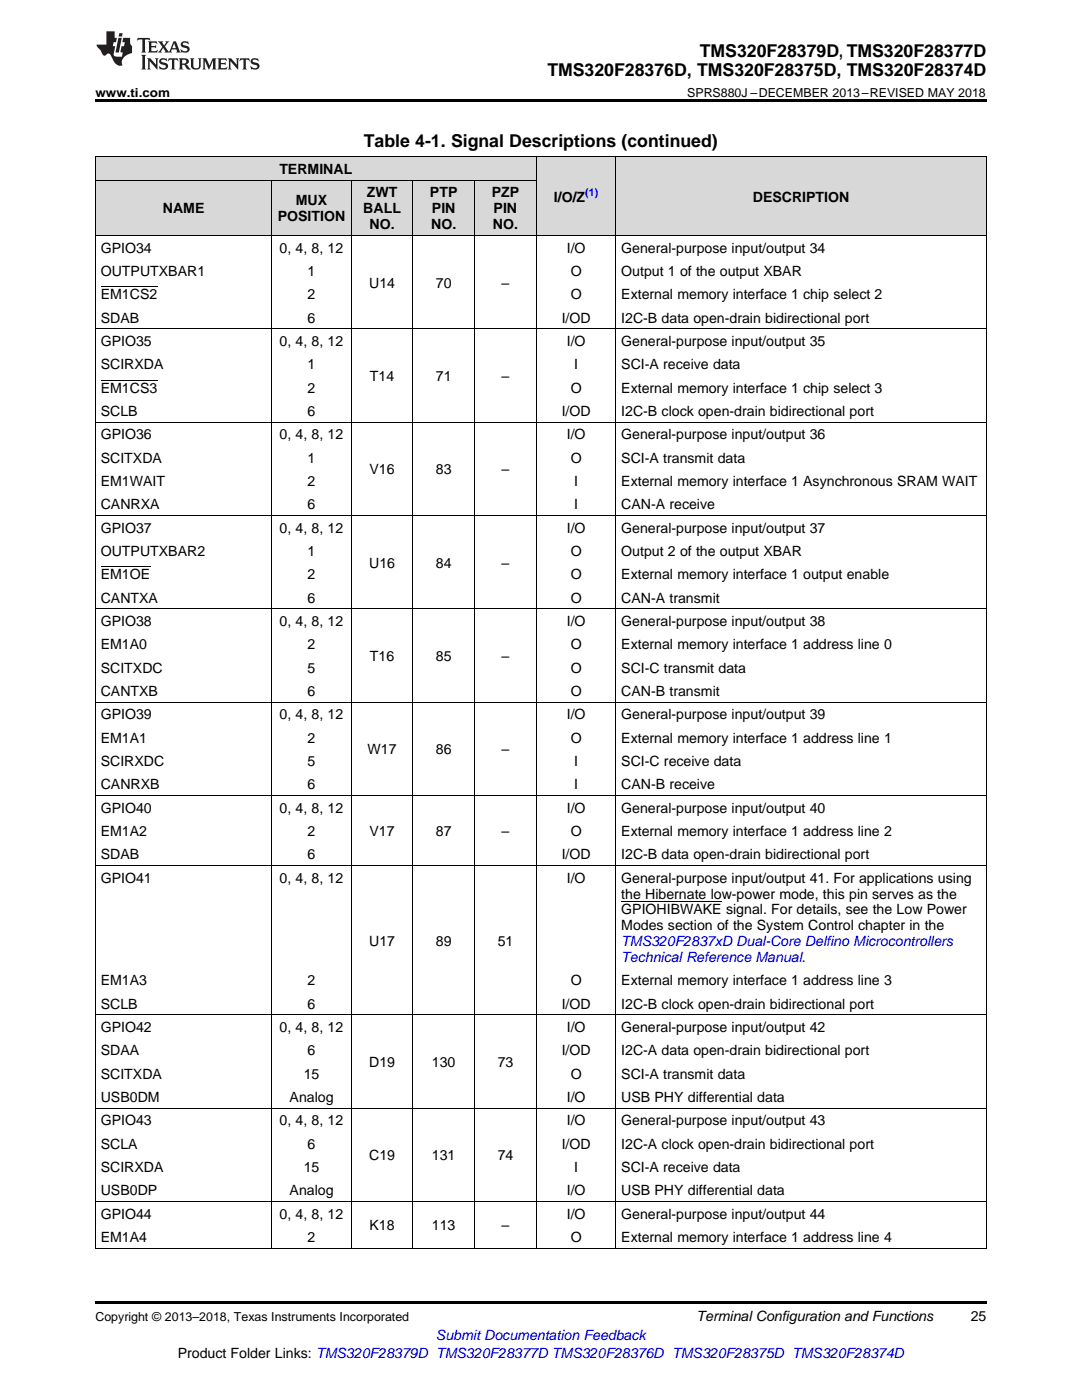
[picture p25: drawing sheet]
<svg xmlns="http://www.w3.org/2000/svg" width="216mm" height="279mm" viewBox="0 0 216 279" stroke-linecap="round" stroke-linejoin="round" font-family="sans-serif">
<defs><g id="words">
<g font-size="3.5">
<text x="139.6" y="11.3">TMS320F28379D, TMS320F28377D</text>
<text x="109.2" y="15.2">TMS320F28376D, TMS320F28375D, TMS320F28374D</text>
<text x="72.6" y="29.3">Table 4-1. Signal Descriptions (continued)</text>
</g>
<g font-size="2.8">
<text x="55.7" y="34.7">TERMINAL</text>
<text x="59" y="41">MUX</text>
<text x="73.2" y="39.4">ZWT</text>
<text x="85.8" y="39.4">PTP</text>
<text x="98.1" y="39.4">PZP</text>
<text x="110.5" y="40.3">I/O/Z</text>
<text x="150.2" y="40.3">DESCRIPTION</text>
<text x="32.5" y="42.6">NAME</text>
<text x="55.4" y="44.2">POSITION</text>
<text x="72.5" y="42.6">BALL</text>
<text x="73.7" y="45.8">NO.</text>
<text x="86" y="45.8">NO.</text>
<text x="86.2" y="42.6">PIN</text>
<text x="98.4" y="45.8">NO.</text>
<text x="98.5" y="42.6">PIN</text>
<text x="20.1" y="50.4">GPIO34</text>
<text x="55.8" y="50.4">0, 4, 8, 12</text>
<text x="113.1" y="50.4">I/O</text>
<text x="124" y="50.4">General-purpose input/output 34</text>
<text x="20.1" y="55.1">OUTPUTXBAR1</text>
<text x="20.1" y="59.7">EM1CS2</text>
<text x="61.4" y="55.1">1</text>
<text x="61.4" y="59.7">2</text>
<text x="73.7" y="57.4">U14</text>
<text x="87" y="57.4">70</text>
<text x="100.1" y="57.4">–</text>
<text x="113.9" y="55.1">O</text>
<text x="113.9" y="59.7">O</text>
<text x="124" y="55.1">Output 1 of the output XBAR</text>
<text x="124" y="59.7">External memory interface 1 chip select 2</text>
<text x="20.1" y="64.4">SDAB</text>
<text x="61.4" y="64.4">6</text>
<text x="112.1" y="64.4">I/OD</text>
<text x="124" y="64.4">I2C-B data open-drain bidirectional port</text>
<text x="20.1" y="69">GPIO35</text>
<text x="55.8" y="69">0, 4, 8, 12</text>
<text x="113.1" y="69">I/O</text>
<text x="124" y="69">General-purpose input/output 35</text>
<text x="20.1" y="73.7">SCIRXDA</text>
<text x="61.4" y="73.7">1</text>
<text x="73.8" y="76">T14</text>
<text x="87" y="76">71</text>
<text x="100.1" y="76">–</text>
<text x="114.6" y="73.7">I</text>
<text x="124" y="73.7">SCI-A receive data</text>
<text x="20.1" y="78.4">EM1CS3</text>
<text x="20.1" y="83">SCLB</text>
<text x="61.4" y="78.4">2</text>
<text x="61.4" y="83">6</text>
<text x="112.1" y="83">I/OD</text>
<text x="113.9" y="78.4">O</text>
<text x="124" y="78.4">External memory interface 1 chip select 3</text>
<text x="124" y="83">I2C-B clock open-drain bidirectional port</text>
<text x="20.1" y="87.7">GPIO36</text>
<text x="55.8" y="87.7">0, 4, 8, 12</text>
<text x="113.1" y="87.7">I/O</text>
<text x="124" y="87.7">General-purpose input/output 36</text>
<text x="20.1" y="92.3">SCITXDA</text>
<text x="61.4" y="92.3">1</text>
<text x="73.7" y="94.7">V16</text>
<text x="87" y="94.7">83</text>
<text x="100.1" y="94.7">–</text>
<text x="113.9" y="92.3">O</text>
<text x="124" y="92.3">SCI-A transmit data</text>
<text x="20.1" y="97">EM1WAIT</text>
<text x="20.1" y="101.6">CANRXA</text>
<text x="61.4" y="97">2</text>
<text x="61.4" y="101.6">6</text>
<text x="114.6" y="97">I</text>
<text x="114.6" y="101.6">I</text>
<text x="124" y="97">External memory interface 1 Asynchronous SRAM WAIT</text>
<text x="124" y="101.6">CAN-A receive</text>
<text x="20.1" y="106.3">GPIO37</text>
<text x="55.8" y="106.3">0, 4, 8, 12</text>
<text x="113.1" y="106.3">I/O</text>
<text x="124" y="106.3">General-purpose input/output 37</text>
<text x="20.1" y="110.9">OUTPUTXBAR2</text>
<text x="61.4" y="110.9">1</text>
<text x="73.7" y="113.3">U16</text>
<text x="87" y="113.3">84</text>
<text x="100.1" y="113.3">–</text>
<text x="113.9" y="110.9">O</text>
<text x="124" y="110.9">Output 2 of the output XBAR</text>
<text x="20.1" y="115.6">EM1OE</text>
<text x="61.4" y="115.6">2</text>
<text x="113.9" y="115.6">O</text>
<text x="124" y="115.6">External memory interface 1 output enable</text>
<text x="20.1" y="120.3">CANTXA</text>
<text x="20.1" y="124.9">GPIO38</text>
<text x="55.8" y="124.9">0, 4, 8, 12</text>
<text x="61.4" y="120.3">6</text>
<text x="113.1" y="124.9">I/O</text>
<text x="113.9" y="120.3">O</text>
<text x="124" y="120.3">CAN-A transmit</text>
<text x="124" y="124.9">General-purpose input/output 38</text>
<text x="20.1" y="129.6">EM1A0</text>
<text x="61.4" y="129.6">2</text>
<text x="73.8" y="131.9">T16</text>
<text x="87" y="131.9">85</text>
<text x="100.1" y="131.9">–</text>
<text x="113.9" y="129.6">O</text>
<text x="124" y="129.6">External memory interface 1 address line 0</text>
<text x="20.1" y="134.2">SCITXDC</text>
<text x="61.4" y="134.2">5</text>
<text x="113.9" y="134.2">O</text>
<text x="124" y="134.2">SCI-C transmit data</text>
<text x="20.1" y="138.9">CANTXB</text>
<text x="20.1" y="143.5">GPIO39</text>
<text x="55.8" y="143.5">0, 4, 8, 12</text>
<text x="61.4" y="138.9">6</text>
<text x="113.1" y="143.5">I/O</text>
<text x="113.9" y="138.9">O</text>
<text x="124" y="138.9">CAN-B transmit</text>
<text x="124" y="143.5">General-purpose input/output 39</text>
<text x="20.1" y="148.2">EM1A1</text>
<text x="61.4" y="148.2">2</text>
<text x="113.9" y="148.2">O</text>
<text x="124" y="148.2">External memory interface 1 address line 1</text>
<text x="20.1" y="152.9">SCIRXDC</text>
<text x="61.4" y="152.9">5</text>
<text x="73.3" y="150.5">W17</text>
<text x="87" y="150.5">86</text>
<text x="100.1" y="150.5">–</text>
<text x="114.6" y="152.9">I</text>
<text x="124" y="152.9">SCI-C receive data</text>
<text x="20.1" y="157.5">CANRXB</text>
<text x="61.4" y="157.5">6</text>
<text x="114.6" y="157.5">I</text>
<text x="124" y="157.5">CAN-B receive</text>
<text x="20.1" y="162.2">GPIO40</text>
<text x="20.1" y="166.8">EM1A2</text>
<text x="55.8" y="162.2">0, 4, 8, 12</text>
<text x="61.4" y="166.8">2</text>
<text x="73.7" y="166.8">V17</text>
<text x="87" y="166.8">87</text>
<text x="100.1" y="166.8">–</text>
<text x="113.1" y="162.2">I/O</text>
<text x="113.9" y="166.8">O</text>
<text x="124" y="162.2">General-purpose input/output 40</text>
<text x="124" y="166.8">External memory interface 1 address line 2</text>
<text x="20.1" y="171.5">SDAB</text>
<text x="61.4" y="171.5">6</text>
<text x="112.1" y="171.5">I/OD</text>
<text x="124" y="171.5">I2C-B data open-drain bidirectional port</text>
<text x="20.1" y="176.1">GPIO41</text>
<text x="55.8" y="176.1">0, 4, 8, 12</text>
<text x="113.1" y="176.1">I/O</text>
<text x="124" y="176.1">General-purpose input/output 41. For applications using</text>
<text x="124" y="179.3">the Hibernate low-power mode, this pin serves as the</text>
<text x="124" y="182.5">GPIOHIBWAKE signal. For details, see the Low Power</text>
<text x="124" y="185.7">Modes section of the System Control chapter in the</text>
<text x="73.7" y="188.7">U17</text>
<text x="87" y="188.7">89</text>
<text x="99.3" y="188.7">51</text>
<text x="20.1" y="196.7">EM1A3</text>
<text x="61.4" y="196.7">2</text>
<text x="113.9" y="196.7">O</text>
<text x="124" y="196.7">External memory interface 1 address line 3</text>
<text x="20.1" y="201.3">SCLB</text>
<text x="61.4" y="201.3">6</text>
<text x="112.1" y="201.3">I/OD</text>
<text x="124" y="201.3">I2C-B clock open-drain bidirectional port</text>
<text x="20.1" y="206">GPIO42</text>
<text x="55.8" y="206">0, 4, 8, 12</text>
<text x="113.1" y="206">I/O</text>
<text x="124" y="206">General-purpose input/output 42</text>
<text x="20.1" y="210.6">SDAA</text>
<text x="20.1" y="215.3">SCITXDA</text>
<text x="60.6" y="215.3">15</text>
<text x="61.4" y="210.6">6</text>
<text x="73.7" y="213">D19</text>
<text x="86.2" y="213">130</text>
<text x="99.3" y="213">73</text>
<text x="112.1" y="210.6">I/OD</text>
<text x="113.9" y="215.3">O</text>
<text x="124" y="210.6">I2C-A data open-drain bidirectional port</text>
<text x="124" y="215.3">SCI-A transmit data</text>
<text x="20.1" y="220">USB0DM</text>
<text x="57.8" y="220">Analog</text>
<text x="113.1" y="220">I/O</text>
<text x="124" y="220">USB PHY differential data</text>
<text x="20.1" y="224.6">GPIO43</text>
<text x="55.8" y="224.6">0, 4, 8, 12</text>
<text x="113.1" y="224.6">I/O</text>
<text x="124" y="224.6">General-purpose input/output 43</text>
<text x="20.1" y="229.3">SCLA</text>
<text x="20.1" y="233.9">SCIRXDA</text>
<text x="60.6" y="233.9">15</text>
<text x="61.4" y="229.3">6</text>
<text x="73.7" y="231.6">C19</text>
<text x="86.2" y="231.6">131</text>
<text x="99.3" y="231.6">74</text>
<text x="112.1" y="229.3">I/OD</text>
<text x="114.6" y="233.9">I</text>
<text x="124" y="229.3">I2C-A clock open-drain bidirectional port</text>
<text x="124" y="233.9">SCI-A receive data</text>
<text x="20.1" y="238.6">USB0DP</text>
<text x="57.8" y="238.6">Analog</text>
<text x="113.1" y="238.6">I/O</text>
<text x="124" y="238.6">USB PHY differential data</text>
<text x="20.1" y="243.2">GPIO44</text>
<text x="55.8" y="243.2">0, 4, 8, 12</text>
<text x="73.7" y="245.6">K18</text>
<text x="86.2" y="245.6">113</text>
<text x="100.1" y="245.6">–</text>
<text x="113.1" y="243.2">I/O</text>
<text x="124" y="243.2">General-purpose input/output 44</text>
<text x="20.1" y="247.9">EM1A4</text>
<text x="61.4" y="247.9">2</text>
<text x="113.9" y="247.9">O</text>
<text x="124" y="247.9">External memory interface 1 address line 4</text>
<text x="139" y="263.6">Terminal Configuration and Functions</text>
<text x="193.7" y="263.6">25</text>
<text x="35.5" y="270.9">Product Folder Links: TMS320F28379D TMS320F28377D TMS320F28376D TMS320F28375D TMS320F28374D</text>
</g>
<g font-size="2.8" fill="#00f">
<text x="124" y="188.8">TMS320F2837xD Dual-Core Delfino Microcontrollers</text>
<text x="124" y="192">Technical Reference Manual.</text>
<text x="87" y="267.4">Submit Documentation Feedback</text>
</g>
<g font-size="2.5">
<text x="19" y="19.3">www.ti.com</text>
<text x="137.1" y="19.3">SPRS880J –DECEMBER 2013–REVISED MAY 2018</text>
<text x="19" y="263.6">Copyright © 2013–2018, Texas Instruments Incorporated</text>
</g>
<text font-size="2.1" fill="#00f" x="116.8" y="39.1">(1)</text>
</g></defs>
<g fill="#d8d8d8">
<path d="M107.1 31.4h15.8v15.6h-15.8z"/>
<path d="M122.9 31.4h73.9v15.6h-73.9z"/>
<path d="M19 36h35.3v11h-35.3z"/>
<path d="M54.3 36h15.8v11h-15.8z"/>
<path d="M70.1 36h12.3v11h-12.3z"/>
<path d="M82.4 36h12.3v11h-12.3z"/>
<path d="M94.7 36h12.4v11h-12.4z"/>
<path d="M19 31.4h35.3v4.6h-35.3z"/>
<path d="M54.3 31.4h15.8v4.6h-15.8z"/>
<path d="M70.1 31.4h12.3v4.6h-12.3z"/>
<path d="M82.4 31.4h12.3v4.6h-12.3z"/>
<path d="M94.7 31.4h12.4v4.6h-12.4z"/>
</g>
<path d="M19 19.9h177.8v.5h-177.8zM19 259.7h177.8v.5h-177.8z" fill="#000"/>
<g fill="none" stroke="#000" stroke-width=".2">
<path d="M19 36h88.1M19 31.3h177.8M19.1 31.4v217.8M54.2 36v213.2M70 36v213.2M82.4 36v213.2M94.7 36v213.2M107 31.4v217.8M122.9 31.4v217.8M196.8 31.4v217.8M19 47h177.8M19 65.6h177.8"/>
<path d="M19 84.2h177.8M19 102.9h177.8M19 121.5h177.8M19 158.7h177.8M19 140.1h177.8M19 172.7h177.8M19 202.5h177.8M19 239.8h177.8M19 221.2h177.8M19 249.1h177.8"/>
</g>
<g fill="#231f20">
<path d="M27.5 7.6l-.1 .5 .4-.2h.6v.1v2.1l-.2 .4h1l-.3-.4v-2.1l.1-.1h.5l.5 .2-.2-.5zM29.5 8.3l.2 .3v1.5l-.2 .4h1.8l.2-.6a1.04 1.04 0 0 1-1.3 .2v-.7h.6l.3 .2v-.6l-.3 .2h-.6v-.6l.8-.1 .4 .3-.2-.5zM31.5 8.3l.9 1.1-.9 1.1h.8l-.2-.2 .5-.7 .4 .7-.2 .2h1.5l-.1-.2 .1-.4h.9l.1 .4-.2 .2h1l-.3-.3-.7-1.9h-.5l-.9 2-.8-1 .9-1h-.8l.1 .3-.3 .5-.4-.6 .2-.2zM34.7 8.6l.4 1h-.7zM36.3 8.4a.63 .63 0 0 0-.2 .7 .63 .63 0 0 0 .6 .4l.6 .2 .1 .2a.75 .75 0 0 1-.7 .4 .75 .75 0 0 1-.6-.5l.1 .7 .1-.1a1.11 1.11 0 0 0 1.5-.6 1.13 1.13 0 0 0-1.2-.8l-.1-.4a1.04 1.04 0 0 1 1.2 .2l-.2-.5-.1 .1-.5-.2zM28.2 10.9l.2 .4v2.2l-.2 .4h1l-.3-.4v-2.2l.3-.4zM29.3 11.6l.3 .4v1.5l-.3 .4h.8l-.2-.4v-1.3l1.5 1.7v-1.9l.2-.4h-.7l.2 .4v.9l-1.1-1.3zM32 11.8a.62 .62 0 0 0-.2 .7 .62 .62 0 0 0 .6 .4l.6 .1 .1 .3a.76 .76 0 0 1-.7 .3 .76 .76 0 0 1-.6-.4l.1 .7 .1-.1a1.11 1.11 0 0 0 1.5-.6 1.13 1.13 0 0 0-1.2-.8l-.1-.4a1.04 1.04 0 0 1 1.2 .2l-.2-.6-.1 .1-.5-.1zM33.7 11.6l-.2 .6a.61 .61 0 0 1 .8-.3v1.6l-.2 .4h.9l-.2-.4v-1.6a.63 .63 0 0 1 .8 .3l-.2-.6zM35.6 11.6l.3 .4v1.5l-.3 .4h1l-.2-.2v-.8l.5 .2a.76 .76 0 0 0 1.2 .7l-1-1a.58 .58 0 0 0 .6-.5 .58 .58 0 0 0-.5-.6zM36.4 11.9h.1a.45 .45 0 0 1 .5 .1 .45 .45 0 0 1 .1 .5l-.7 .2zM37.9 11.6l.2 .2a2.17 2.17 0 0 0 .3 1.9 .99 .99 0 0 0 1.6-.6v-1.1l.2-.4h-.7l.2 .2a1.92 1.92 0 0 1-.2 1.8 .6 .6 0 0 1-.9-.5v-1.1l.2-.4zM40.4 11.6l.2 .4v1.5l-.2 .4h.7l-.2-.4v-1.4l.8 1.8 .8-1.8v1.4l-.2 .4h.9l-.2-.4v-1.5l.2-.4h-.8l-.6 1.5-.6-1.5zM43.4 11.6l.2 .4v1.5l-.2 .4h1.8l.2-.6a1.04 1.04 0 0 1-1.3 .1v-.6h.5l.4 .2v-.6l-.4 .2h-.5v-.7h.8l.3 .3-.1-.6zM45.5 11.6l.2 .4v1.5l-.2 .4h.7l-.2-.4v-1.3l1.5 1.7v-1.9l.2-.4h-.7l.2 .4v.9l-1.1-1.3zM47.9 11.6l-.1 .6a.61 .61 0 0 1 .8-.3v1.6l-.3 .4h1l-.3-.4 .1-1.6a.63 .63 0 0 1 .7 .3l-.1-.6zM50.2 11.8a.62 .62 0 0 0-.2 .7 .62 .62 0 0 0 .6 .4l.6 .1 .2 .3a.76 .76 0 0 1-.8 .3 .76 .76 0 0 1-.6-.4l.1 .7 .2-.1a1.11 1.11 0 0 0 1.5-.6 1.13 1.13 0 0 0-1.3-.8l-.1-.4a1.04 1.04 0 0 1 1.2 .2l-.1-.6-.2 .1-.5-.1z"/>
<path d="M21.2 6.3v2.6h-1.9l.1 .4 .7 .9a.91 .91 0 0 0 1 .8 .56 .56 0 0 1 .5-.3 .56 .56 0 0 1 .5 .3l.4 .8a1.53 1.53 0 0 0 1.9 1.2 1.54 1.54 0 0 1 1-2.1l.9-.3v-1.4a1.52 1.52 0 0 1-.3-1.6h-1.4l-.2 .8h.5l-.2 .8h-.4l-.2 1v.2l.4 .1-.2 .8a1.93 1.93 0 0 1-1.6-.3l.3-1.8h-.5l.2-.8h.4l.2-.8h-.4v-1.3zM23.6 7.6l-.6 2.9h.7l.6-2.9zM23.8 6.6l-.1 .7h.6l.2-.7z"/>
</g>
<path d="M20.1 57.2h11.3M20.1 75.9h11.3M20.1 113.1h9.9M124 180h20" fill="none" stroke="#000" stroke-width=".2"/>
<use href="#words"/>
</svg>
